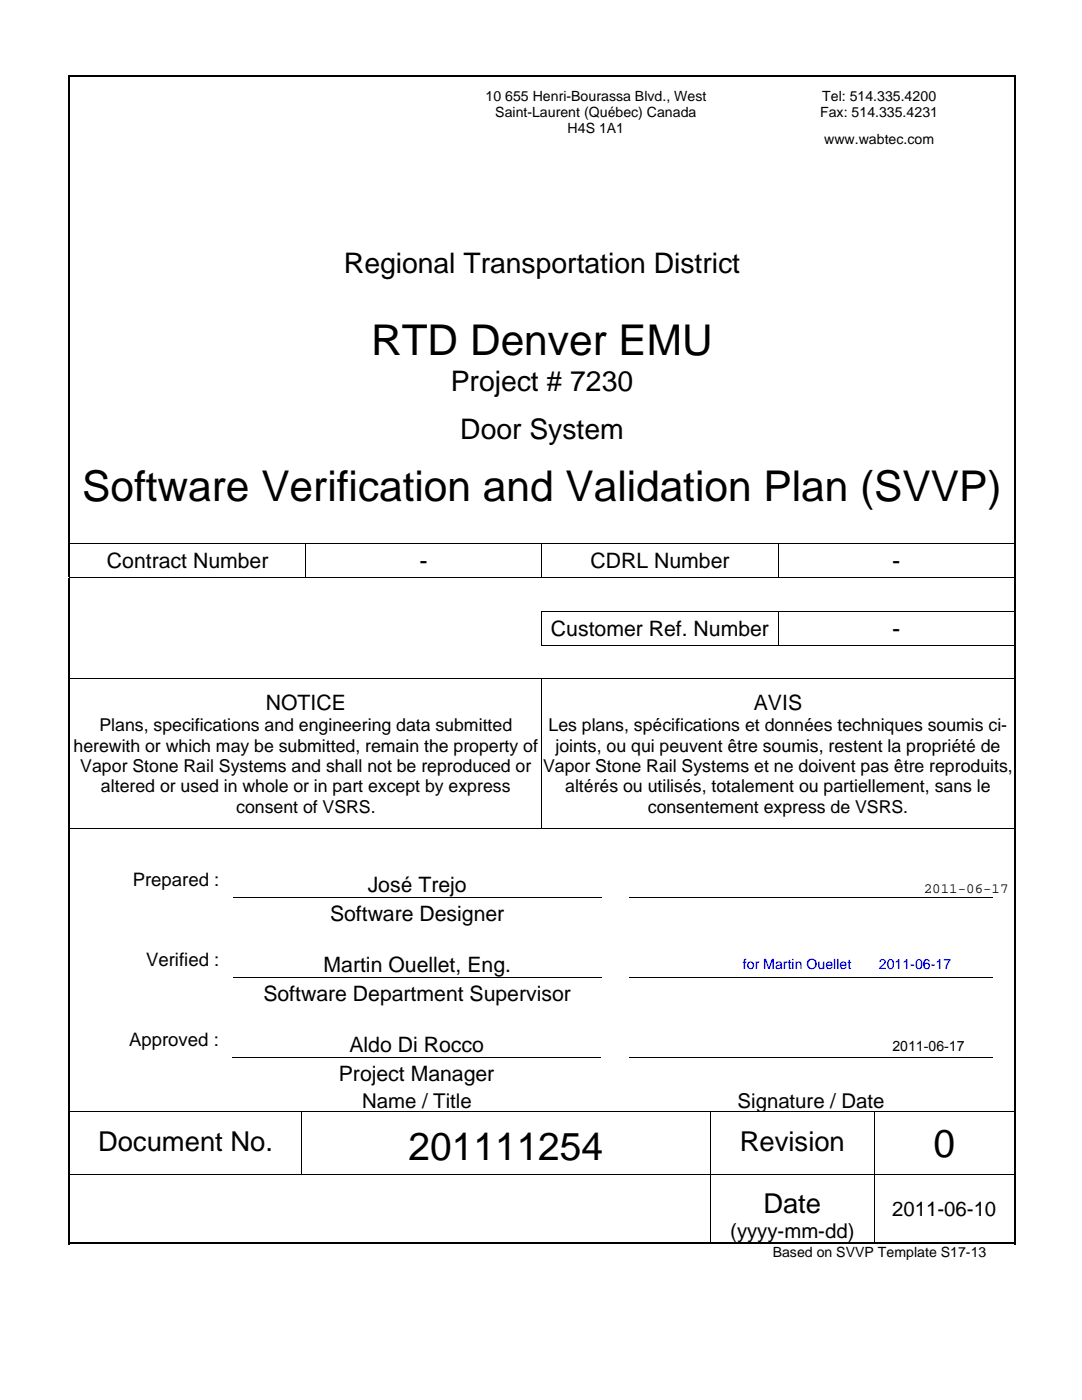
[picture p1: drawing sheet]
<svg xmlns="http://www.w3.org/2000/svg" width="216mm" height="279mm" viewBox="0 0 216 279" stroke-linecap="round" stroke-linejoin="round" font-family="sans-serif">
<defs><g id="words">
<g font-size="8.5">
<text x="74" y="70.9">RTD Denver EMU</text>
<text x="16.4" y="100.1">Software Verification and Validation Plan (SVVP)</text>
</g>
<g font-size="7.8">
<text x="81.5" y="231.4">201111254</text>
<text x="186.2" y="230.9">0</text>
</g>
<g font-size="5.7">
<text x="68.6" y="54.4">Regional Transportation District</text>
<text x="89.9" y="78">Project # 7230</text>
<text x="91.8" y="87.7">Door System</text>
</g>
<g font-size="5.5">
<text x="19.6" y="229.8">Document No.</text>
<text x="147.6" y="229.8">Revision</text>
<text x="152.3" y="242.1">Date</text>
</g>
<g font-size="4.9">
<text x="83.7" y="113.6">-</text>
<text x="178" y="113.6">-</text>
<text x="178" y="127.2">-</text>
</g>
<g font-size="4.2">
<text x="21.3" y="113.3">Contract Number</text>
<text x="117.8" y="113.3">CDRL Number</text>
<text x="109.9" y="126.9">Customer Ref. Number</text>
<text x="53" y="141.8">NOTICE</text>
<text x="150.4" y="141.8">AVIS</text>
<text x="73.4" y="178">José Trejo</text>
<text x="65.8" y="183.8">Software Designer</text>
<text x="64.6" y="194">Martin Ouellet, Eng.</text>
<text x="52.6" y="199.8">Software Department Supervisor</text>
<text x="67.6" y="215.8">Project Manager</text>
<text x="69.7" y="210">Aldo Di Rocco</text>
</g>
<g font-size="4.1">
<text x="72.3" y="221.2">Name / Title</text>
<text x="147.2" y="221.2">Signature / Date</text>
<text x="178" y="242.7">2011-06-10</text>
<text x="145.7" y="247.1">(yyyy-mm-dd)</text>
</g>
<g font-size="3.7">
<text x="26.5" y="176.9">Prepared :</text>
<text x="29.1" y="192.9">Verified :</text>
<text x="25.8" y="208.9">Approved :</text>
</g>
<g font-size="3.5">
<text x="19.9" y="146">Plans, specifications and engineering data submitted</text>
<text x="109.5" y="146">Les plans, spécifications et données techniques soumis ci-</text>
<text x="14.7" y="150">herewith or which may be submitted, remain the property of</text>
<text x="16" y="154.1">Vapor Stone Rail Systems and shall not be reproduced or</text>
<text x="108.4" y="154.1">Vapor Stone Rail Systems et ne doivent pas être reproduits,</text>
<text x="110.8" y="150">joints, ou qui peuvent être soumis, restent la propriété de</text>
<text x="20.2" y="158.1">altered or used in whole or in part except by express</text>
<text x="112.8" y="158.1">altérés ou utilisés, totalement ou partiellement, sans le</text>
<text x="47.1" y="162.2">consent of VSRS.</text>
<text x="129.3" y="162.2">consentement express de VSRS.</text>
</g>
<g font-size="2.8">
<text x="96.9" y="20.1">10 655 Henri-Bourassa Blvd., West</text>
<text x="98.8" y="23.3">Saint-Laurent (Québec) Canada</text>
<text x="163.7" y="23.3">Fax: 514.335.4231</text>
<text x="164.1" y="20.1">Tel: 514.335.4200</text>
<text x="113.3" y="26.6">H4S 1A1</text>
<text x="164.5" y="28.7">www.wabtec.com</text>
<text x="184.3" y="178.2">2011-06-17</text>
<text x="178.1" y="209.8">2011-06-17</text>
<text x="154.2" y="250.9">Based on SVVP Template S17-13</text>
</g>
<g font-size="2.8" fill="#00f">
<text x="148.2" y="193.5">for Martin Ouellet</text>
<text x="175.4" y="193.5">2011-06-17</text>
</g>
</g></defs>
<g fill="#000">
<path d="M13.7 15h.3v.4h-.3zM202.3 15h.3v.4h-.3zM202.3 15h.3v.3h-.3zM202.3 115.2h.3v.1h-.3zM13.7 122h.3v.1h-.3zM13.7 128.8h.3v.1h-.3zM108.1 122h.1v.1h-.1zM108.1 128.8h.1v.1h-.1zM202.3 122h.3v.1h-.3zM13.7 179h.3v.2h-.3zM202.3 179h.3v.2h-.3zM13.7 195h.3v.1h-.3z"/>
<path d="M202.3 195h.3v.1h-.3zM13.7 211h.3v.1h-.3zM202.3 211h.3v.1h-.3zM202.3 248h.3v.3h-.3z"/>
</g>
<g fill="none" stroke="#000" stroke-width=".34">
<path d="M13.7 15.2h188.6M13.9 15.4v93M202.4 15.4v93M13.9 108.5v6.7M13.9 115.3v6.7M202.4 108.5v6.7M202.4 115.3v6.7M13.9 122.1v6.7M13.9 128.9v6.5M13.9 135.6v29.6M202.4 122.1v6.7M202.4 128.9v6.5"/>
<path d="M202.4 135.6v29.6M13.9 165.4v13.6M13.9 179.2v15.8M202.4 165.4v13.6M202.4 179.2v15.8M13.9 195.1v15.9M202.4 195.1v15.9M13.9 211.1v10.6M202.4 211.1v10.6M13.9 221.8v12.6M13.9 234.5v13.8M202.4 221.8v12.6"/>
<path d="M202.4 234.5v13.8M13.7 248.1h188.6"/>
</g>
<g fill="none" stroke="#000" stroke-width=".2">
<path d="M13.7 108.5h188.9M61 108.5v6.7M108.1 108.5v6.7M155.3 108.5v6.7M202.3 115.3h-188.6M13.7 135.5h188.9M108.1 128.8h94.5M108.1 122.1v6.7M108.1 135.6v29.6M155.3 122.1v6.7M202.3 122h-94.2M13.7 165.3h188.9"/>
<path d="M46.5 179.1h73.5M125.6 179.1h72.5M46.5 195.1h73.5M125.6 195.1h72.5M46.4 211.1h73.5M125.6 211.1h72.5M13.7 221.7h188.9M13.7 234.4h188.9M60.1 221.8v12.6M141.8 221.8v12.6M141.8 234.5v13.5M174.5 221.8v12.6"/>
<path d="M174.5 234.5v13.5"/>
</g>
<use href="#words"/>
</svg>
